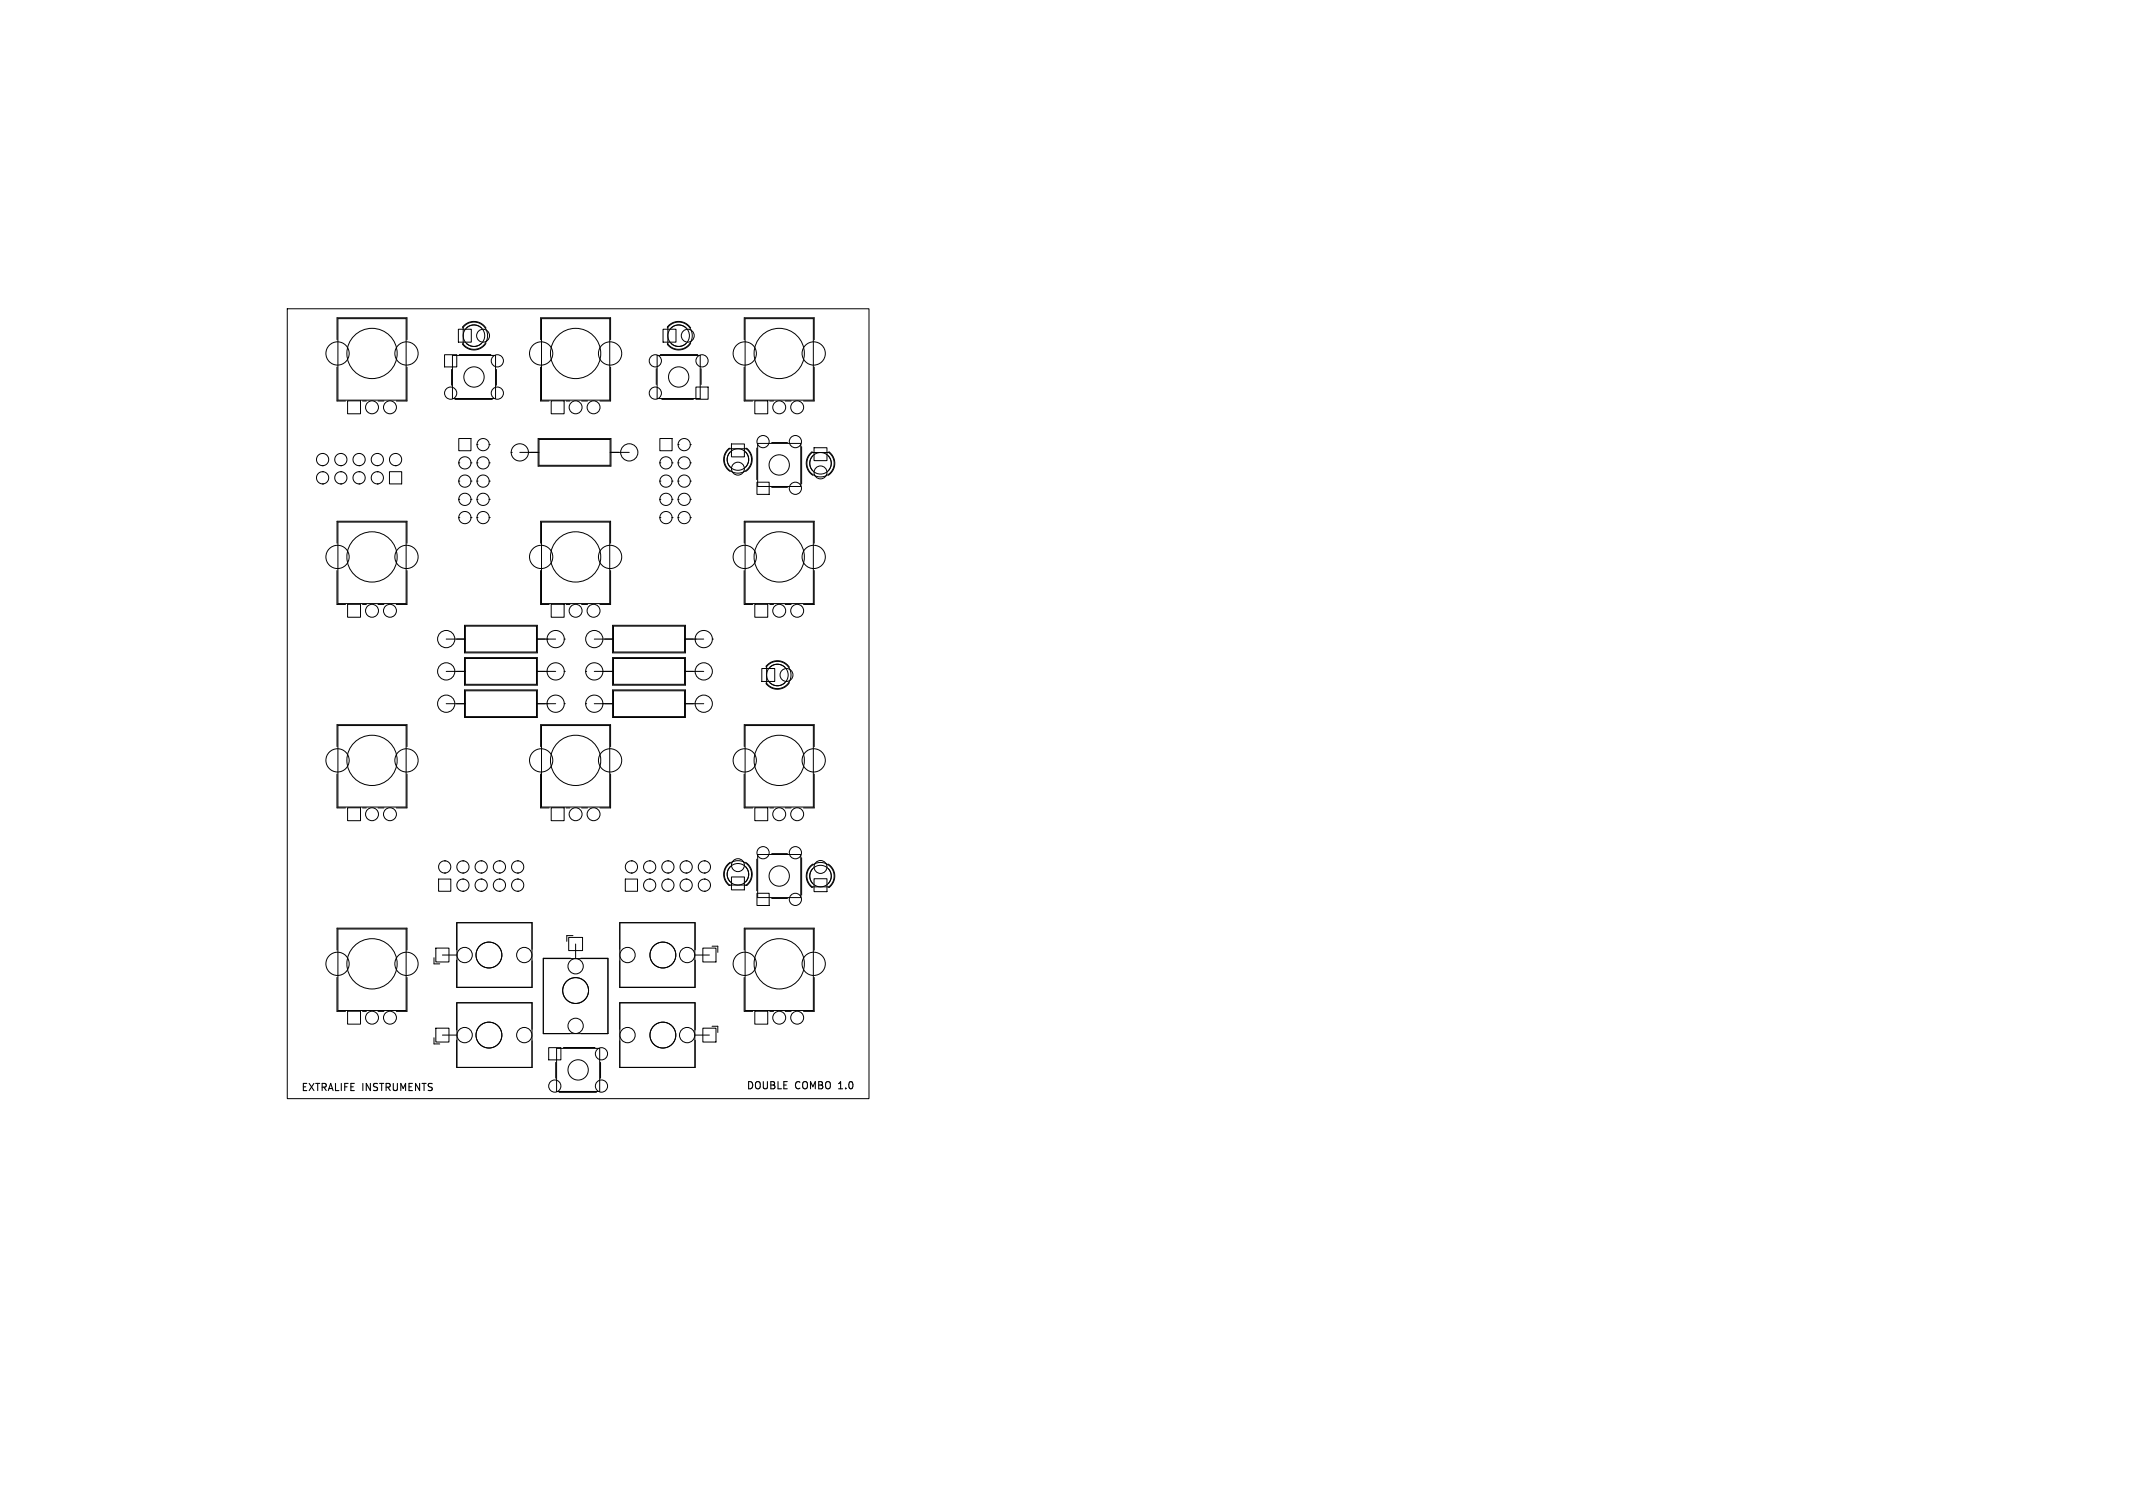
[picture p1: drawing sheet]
<svg xmlns="http://www.w3.org/2000/svg" width="297mm" height="210mm" viewBox="0 0 297 210" stroke-linecap="round" stroke-linejoin="round" font-family="sans-serif">
<defs><g id="words">
<g font-size="1.4">
<text x="42" y="152">EXTRALIFE INSTRUMENTS</text>
<text x="104" y="151.8">DOUBLE</text>
<text x="110.7" y="151.8">COMBO 1.0</text>
</g>
</g></defs>
<g fill="none" stroke="#000" stroke-width=".14">
<path d="M40 43h81v110h-81zM46.9 51.1v4.7h1.2M46.9 47.3v-3h9.8v3M47 44.4h9.6v11.3h-9.6zM48.4 55.8h1.8v1.8h-1.8zM50.5 55.8h.5M52.6 55.8h.9M56.7 51.1v4.7h-1.5M61.9 49.4h1.7v1.7h-1.7zM62.9 51.4v2.2M63 49.5h6v6h-6zM63.3 55.6h5.3"/>
<path d="M63.8 45.9h1.8v1.7h-1.8zM64 49.4h4.3M64.4 45.7a1.48 1.48 0 0 1 1.2-.9 1.99 1.99 0 0 1 2.1 .9M64.7 45.4a1.9 1.9 0 0 1 2.7 .1 1.9 1.9 0 0 1-.2 2.7 1.9 1.9 0 0 1-2.7-.3v-2.3zM65 45.7a1.5 1.5 0 0 1 2 0M67 47.8a1.5 1.5 0 0 1-2 0M67.7 47.8a1.99 1.99 0 0 1-3.3 .2v-.2M69.1 51.4v2.2M75.3 51.1v4.7M75.3 55.8h1.2M75.3 47.3v-3h9.7v3M75.4 44.4h9.5v11.3h-9.5z"/>
<path d="M76.7 55.8h1.9v1.8h-1.9zM78.8 55.8h.6M81 55.8h.8M85 51.1v4.7h-1.5M91.4 51.3v2.3M91.5 49.5h6v6h-6zM92 49.4h5.1M92.1 55.6h4.4M92.3 45.9h1.8v1.7h-1.8zM92.9 45.7a1.48 1.48 0 0 1 1.2-.9 1.99 1.99 0 0 1 2.1 .9M93.2 45.4a1.9 1.9 0 0 1 2.7 .1 1.9 1.9 0 0 1-.2 2.7 1.9 1.9 0 0 1-2.7-.3v-2.3zM93.5 45.7a1.5 1.5 0 0 1 2 0"/>
<path d="M95.5 47.8a1.5 1.5 0 0 1-2 0M96.2 47.8a1.99 1.99 0 0 1-3.3 .2v-.2M96.9 53.9h1.7v1.7h-1.7zM97.6 51.3v2.3M103.6 51.1v4.7h1.2M103.6 47.3v-3h9.8v3M103.8 44.4h9.4v11.3h-9.4zM105.1 55.8h1.8v1.8h-1.8zM107.2 55.8h.5M109.3 55.8h.9M113.4 51.1v4.7h-1.5M44.9 67.4h.1"/>
<path d="M44.9 65.7a.85 .85 0 0 1 .9 .8 .85 .85 0 0 1-.9 .9M44.9 65.7h.1M44.9 65.7a.85 .85 0 0 0-.8 .8 .85 .85 0 0 0 .8 .9M44.9 64.9h.1M44.9 63.1a.85 .85 0 0 1 .9 .9 .85 .85 0 0 1-.9 .9M44.9 63.1h.1M44.9 63.1a.85 .85 0 0 0-.8 .9 .85 .85 0 0 0 .8 .9M46.9 79.5v4.7h1.2M46.9 75.6v-3h9.8v3M47 72.7h9.6v11.4h-9.6zM47.5 67.4h.1M47.5 65.7a.85 .85 0 0 1 .8 .8 .85 .85 0 0 1-.8 .9"/>
<path d="M47.5 65.7h.1M47.5 65.7a.85 .85 0 0 0-.9 .8 .85 .85 0 0 0 .9 .9M47.5 64.9h.1M47.5 63.1a.85 .85 0 0 1 .8 .9 .85 .85 0 0 1-.8 .9M47.5 63.1h.1M47.5 63.1a.85 .85 0 0 0-.9 .9 .85 .85 0 0 0 .9 .9M50 67.4h.1M50 65.7a.85 .85 0 0 1 .9 .8 .85 .85 0 0 1-.9 .9M50 65.7h.1M50 65.7a.85 .85 0 0 0-.8 .8 .85 .85 0 0 0 .8 .9M50 64.9h.1M50 63.1a.85 .85 0 0 1 .9 .9 .85 .85 0 0 1-.9 .9"/>
<path d="M50 63.1h.1M50 63.1a.85 .85 0 0 0-.8 .9 .85 .85 0 0 0 .8 .9M52.5 67.4h.1M52.5 65.7a.85 .85 0 0 1 .9 .8 .85 .85 0 0 1-.9 .9M52.5 65.7h.1M52.5 65.7a.85 .85 0 0 0-.8 .8 .85 .85 0 0 0 .8 .9M52.5 64.9h.1M52.5 63.1a.85 .85 0 0 1 .9 .9 .85 .85 0 0 1-.9 .9M52.5 63.1h.1M52.5 63.1a.85 .85 0 0 0-.8 .9 .85 .85 0 0 0 .8 .9M54.2 65.7h1.7v1.7h-1.7zM55.1 64.9h.1"/>
<path d="M55.1 63.1a.85 .85 0 0 1 .8 .9 .85 .85 0 0 1-.8 .9M55.1 63.1h.1M55.1 63.1a.85 .85 0 0 0-.9 .9 .85 .85 0 0 0 .9 .9M56.7 79.5v4.7h-1.5M63.9 61.1h1.7v1.7h-1.7zM63.9 64.5a.85 .85 0 0 1 .8-.9 .85 .85 0 0 1 .9 .9M63.9 64.5h.1M63.9 64.5a.85 .85 0 0 0 .8 .8 .85 .85 0 0 0 .9-.8M63.9 67a.85 .85 0 0 1 .8-.9 .85 .85 0 0 1 .9 .9M63.9 67h.1M63.9 67a.85 .85 0 0 0 .8 .9 .85 .85 0 0 0 .9-.9M63.9 69.5a.85 .85 0 0 1 .8-.8 .85 .85 0 0 1 .9 .8"/>
<path d="M63.9 69.5h.1M63.9 69.5a.85 .85 0 0 0 .8 .9 .85 .85 0 0 0 .9-.9M63.9 72.1a.85 .85 0 0 1 .8-.9 .85 .85 0 0 1 .9 .9M63.9 72.1h.1M63.9 72.1a.85 .85 0 0 0 .8 .8 .85 .85 0 0 0 .9-.8M65.6 64.5h.1M65.6 67h.1M65.6 69.5h.1M65.6 72.1h.1M66.4 61.9a.85 .85 0 0 1 .9-.8 .85 .85 0 0 1 .8 .8M66.4 61.9h.1M66.4 61.9a.85 .85 0 0 0 .9 .9 .85 .85 0 0 0 .8-.9"/>
<path d="M66.4 64.5a.85 .85 0 0 1 .9-.9 .85 .85 0 0 1 .8 .9M66.4 64.5h.1M66.4 64.5a.85 .85 0 0 0 .9 .8 .85 .85 0 0 0 .8-.8M66.4 67a.85 .85 0 0 1 .9-.9 .85 .85 0 0 1 .8 .9M66.4 67h.1M66.4 67a.85 .85 0 0 0 .9 .9 .85 .85 0 0 0 .8-.9M66.4 69.5a.85 .85 0 0 1 .9-.8 .85 .85 0 0 1 .8 .8M66.4 69.5h.1M66.4 69.5a.85 .85 0 0 0 .9 .9 .85 .85 0 0 0 .8-.9M66.4 72.1a.85 .85 0 0 1 .9-.9 .85 .85 0 0 1 .8 .9M66.4 72.1h.1M66.4 72.1a.85 .85 0 0 0 .9 .8 .85 .85 0 0 0 .8-.8"/>
<path d="M68.1 61.9h.1M68.1 64.5h.1M68.1 67h.1M68.1 69.5h.1M68.1 72.1h.1M71.2 63a1.2 1.2 0 0 1 1.2-1.2 1.2 1.2 0 0 1 1.2 1.2M71.2 63h.1M71.2 63a1.2 1.2 0 0 0 1.2 1.2 1.2 1.2 0 0 0 1.2-1.2M72.4 63h2.6M73.6 63h.1M74.9 61.1h10.2v3.8h-10.2zM75 61.2h10v3.6h-10z"/>
<path d="M75.3 79.5v4.7M75.3 75.6v-3h9.7v3M75.4 72.7h9.5v11.4h-9.5zM85 63h2.6M85 79.5v4.7h-1.5M91.9 61.1h1.7v1.7h-1.7zM91.9 64.5a.85 .85 0 0 1 .8-.9 .85 .85 0 0 1 .9 .9M91.9 64.5h.1M91.9 64.5a.85 .85 0 0 0 .8 .8 .85 .85 0 0 0 .9-.8M91.9 67a.85 .85 0 0 1 .8-.9 .85 .85 0 0 1 .9 .9M91.9 67h.1M91.9 67a.85 .85 0 0 0 .8 .9 .85 .85 0 0 0 .9-.9"/>
<path d="M91.9 69.5a.85 .85 0 0 1 .8-.8 .85 .85 0 0 1 .9 .8M91.9 69.5h.1M91.9 69.5a.85 .85 0 0 0 .8 .9 .85 .85 0 0 0 .9-.9M91.9 72.1a.85 .85 0 0 1 .8-.9 .85 .85 0 0 1 .9 .9M91.9 72.1h.1M91.9 72.1a.85 .85 0 0 0 .8 .8 .85 .85 0 0 0 .9-.8M93.6 64.5h.1M93.6 67h.1M93.6 69.5h.1M93.6 72.1h.1M94.4 61.9a.85 .85 0 0 1 .9-.8 .85 .85 0 0 1 .8 .8M94.4 61.9h.1"/>
<path d="M94.4 61.9a.85 .85 0 0 0 .9 .9 .85 .85 0 0 0 .8-.9M94.4 64.5a.85 .85 0 0 1 .9-.9 .85 .85 0 0 1 .8 .9M94.4 64.5h.1M94.4 64.5a.85 .85 0 0 0 .9 .8 .85 .85 0 0 0 .8-.8M94.4 67a.85 .85 0 0 1 .9-.9 .85 .85 0 0 1 .8 .9M94.4 67h.1M94.4 67a.85 .85 0 0 0 .9 .9 .85 .85 0 0 0 .8-.9M94.4 69.5a.85 .85 0 0 1 .9-.8 .85 .85 0 0 1 .8 .8M94.4 69.5h.1M94.4 69.5a.85 .85 0 0 0 .9 .9 .85 .85 0 0 0 .8-.9M94.4 72.1a.85 .85 0 0 1 .9-.9 .85 .85 0 0 1 .8 .9M94.4 72.1h.1"/>
<path d="M94.4 72.1a.85 .85 0 0 0 .9 .8 .85 .85 0 0 0 .8-.8M96.1 61.9h.1M96.1 64.5h.1M96.1 67h.1M96.1 69.5h.1M96.1 72.1h.1M101.4 62.7l.2-.2h2.3a1.9 1.9 0 0 1 .3 2.7 1.9 1.9 0 0 1-2.7 .2 1.9 1.9 0 0 1-.1-2.7zM101.7 63a1.5 1.5 0 0 0 0 2M101.7 62.4a1.38 1.38 0 0 0-.9 1.3 1.99 1.99 0 0 0 .9 2M101.8 61.8h1.9v1.8h-1.9zM103.6 79.5v4.7h1.2M103.6 75.6v-3h9.8v3"/>
<path d="M103.8 72.7h9.4v11.4h-9.4zM103.8 62.4a1.48 1.48 0 0 1 .9 1.2 1.99 1.99 0 0 1-.9 2.1M103.8 63a1.5 1.5 0 0 1 0 2M105.4 62.4v4.4M105.4 67.1h1.7v1.8h-1.7zM105.5 61.7h6v6h-6zM107.4 67.9h2.3M107.4 61.6h2.3M111.6 62.2v5.2M112.9 63.2l.2-.2h2.3a1.9 1.9 0 0 1 .3 2.7 1.9 1.9 0 0 1-2.7 .2 1.9 1.9 0 0 1-.1-2.7zM113.2 63.5a1.5 1.5 0 0 0 0 2.1M113.2 63a1.38 1.38 0 0 0-.9 1.2 1.99 1.99 0 0 0 .9 2"/>
<path d="M113.4 62.3h1.7v1.8h-1.7zM113.4 79.5v4.7h-1.5M115.3 63a1.48 1.48 0 0 1 .9 1.2 1.99 1.99 0 0 1-.9 2M115.3 63.5a1.5 1.5 0 0 1 0 2.1M48.4 84.2h1.8v1.8h-1.8zM50.5 84.2h.5M52.6 84.2h.9M62.1 89h2.7M62.1 98h2.7M62.1 93.5h2.7M64.7 87.1h10.1v3.8h-10.1zM64.7 91.6h10.1v3.8h-10.1z"/>
<path d="M64.7 96.1h10.1v3.8h-10.1zM64.8 87.2h9.9v3.6h-9.9zM64.8 91.7h9.9v3.6h-9.9zM64.8 96.2h9.9v3.6h-9.9zM74.7 89h2.7M74.7 98h2.7M74.7 93.5h2.7M75.3 84.2h1.2M76.2 98h.1M76.2 98a1.2 1.2 0 0 0 1.2 1.2 1.2 1.2 0 0 0 1.2-1.2M76.2 98a1.2 1.2 0 0 1 1.2-1.2 1.2 1.2 0 0 1 1.2 1.2M76.2 93.5h.1"/>
<path d="M76.2 93.5a1.2 1.2 0 0 0 1.2 1.2 1.2 1.2 0 0 0 1.2-1.2M76.2 93.5a1.2 1.2 0 0 1 1.2-1.2 1.2 1.2 0 0 1 1.2 1.2M76.2 89h.1M76.2 89a1.2 1.2 0 0 0 1.2 1.2 1.2 1.2 0 0 0 1.2-1.2M76.2 89a1.2 1.2 0 0 1 1.2-1.2 1.2 1.2 0 0 1 1.2 1.2M76.7 84.2h1.9v1.8h-1.9zM78.6 98h.1M78.6 93.5h.1M78.6 89h.1M78.8 84.2h.6M81 84.2h.8M81.6 98a1.2 1.2 0 0 1 1.2-1.2 1.2 1.2 0 0 1 1.2 1.2"/>
<path d="M81.6 98h.1M81.6 98a1.2 1.2 0 0 0 1.2 1.2 1.2 1.2 0 0 0 1.2-1.2M81.6 93.5a1.2 1.2 0 0 1 1.2-1.2 1.2 1.2 0 0 1 1.2 1.2M81.6 93.5h.1M81.6 93.5a1.2 1.2 0 0 0 1.2 1.2 1.2 1.2 0 0 0 1.2-1.2M82.7 89h2.7M82.7 98h2.7M82.7 93.5h2.7M84 98h.1M84 93.5h.1M85.3 87.1h10.1v3.8h-10.1zM85.3 91.6h10.1v3.8h-10.1z"/>
<path d="M85.3 96.1h10.1v3.8h-10.1zM85.4 87.2h9.9v3.6h-9.9zM85.4 91.7h9.9v3.6h-9.9zM85.4 96.2h9.9v3.6h-9.9zM95.3 89h2.7M95.3 98h2.7M95.3 93.5h2.7M96.8 89h.1M96.8 89a1.2 1.2 0 0 0 1.2 1.2 1.2 1.2 0 0 0 1.2-1.2M96.8 89a1.2 1.2 0 0 1 1.2-1.2 1.2 1.2 0 0 1 1.2 1.2M99.2 89h.1M105.1 84.2h1.8v1.8h-1.8z"/>
<path d="M106.1 93.1h1.8v1.8h-1.8zM106.7 92.9a1.48 1.48 0 0 1 1.2-.9 1.99 1.99 0 0 1 2 .9M106.9 92.6a1.9 1.9 0 0 1 2.8 .1 1.9 1.9 0 0 1-.2 2.8 1.9 1.9 0 0 1-2.8-.3v-2.4zM107.2 84.2h.5M107.2 92.9a1.5 1.5 0 0 1 2.1 0M109.3 95.1a1.5 1.5 0 0 1-2.1 0M109.3 84.2h.9M109.9 95.1a1.99 1.99 0 0 1-3.2 .1v-.1M46.9 107.8v4.7h1.2M46.9 104v-3.1h9.8v3.1M47 101h9.6v11.4h-9.6zM48.4 112.5h1.8v1.8h-1.8z"/>
<path d="M50.5 112.5h.5M52.6 112.5h.9M56.7 107.8v4.7h-1.5M61.9 119.9h.1M61.9 119.9a.85 .85 0 0 0-.8 .8 .85 .85 0 0 0 .8 .9M61.9 119.9a.85 .85 0 0 1 .9 .8 .85 .85 0 0 1-.9 .9M64.5 119.9h.1M64.5 119.9a.85 .85 0 0 0-.9 .8 .85 .85 0 0 0 .9 .9M64.5 119.9a.85 .85 0 0 1 .8 .8 .85 .85 0 0 1-.8 .9M67 119.9h.1M67 119.9a.85 .85 0 0 0-.9 .8 .85 .85 0 0 0 .9 .9M67 119.9a.85 .85 0 0 1 .9 .8 .85 .85 0 0 1-.9 .9"/>
<path d="M69.5 119.9h.1M69.5 119.9a.85 .85 0 0 0-.8 .8 .85 .85 0 0 0 .8 .9M69.5 119.9a.85 .85 0 0 1 .9 .8 .85 .85 0 0 1-.9 .9M72.1 119.9h.1M72.1 119.9a.85 .85 0 0 0-.9 .8 .85 .85 0 0 0 .9 .9M72.1 119.9a.85 .85 0 0 1 .8 .8 .85 .85 0 0 1-.8 .9M75.3 107.8v4.7M75.3 112.5h1.2M75.3 104v-3.1h9.7v3.1M75.4 101h9.5v11.4h-9.5zM76.7 112.5h1.9v1.8h-1.9zM78.8 112.5h.6"/>
<path d="M81 112.5h.8M85 107.8v4.7h-1.5M87.9 119.9h.1M87.9 119.9a.85 .85 0 0 0-.8 .8 .85 .85 0 0 0 .8 .9M87.9 119.9a.85 .85 0 0 1 .9 .8 .85 .85 0 0 1-.9 .9M90.5 119.9h.1M90.5 119.9a.85 .85 0 0 0-.9 .8 .85 .85 0 0 0 .9 .9M90.5 119.9a.85 .85 0 0 1 .8 .8 .85 .85 0 0 1-.8 .9M93 119.9h.1M93 119.9a.85 .85 0 0 0-.9 .8 .85 .85 0 0 0 .9 .9M93 119.9a.85 .85 0 0 1 .8 .8 .85 .85 0 0 1-.8 .9M95.5 119.9h.1"/>
<path d="M95.5 119.9a.85 .85 0 0 0-.8 .8 .85 .85 0 0 0 .8 .9M95.5 119.9a.85 .85 0 0 1 .9 .8 .85 .85 0 0 1-.9 .9M98.1 119.9h.1M98.1 119.9a.85 .85 0 0 0-.9 .8 .85 .85 0 0 0 .9 .9M98.1 119.9a.85 .85 0 0 1 .8 .8 .85 .85 0 0 1-.8 .9M103.6 107.8v4.7h1.2M103.6 104v-3.1h9.8v3.1M103.8 101h9.4v11.4h-9.4zM105.1 112.5h1.8v1.8h-1.8zM105.4 119.7v4.4M105.5 119h6v6h-6zM107.2 112.5h.5"/>
<path d="M107.4 118.9h2.3M109.3 112.5h.9M111.6 119.5v5.2M113.4 107.8v4.7h-1.5M46.9 136.1v4.7h1.2M46.9 132.3v-3h9.8v3M47 129.4h9.6v11.3h-9.6zM56.7 136.1v4.7h-1.5M60.4 133.4v.8h.8M60.7 132h1.8v2h-1.8zM61.1 122.4h1.7v1.7h-1.7zM61.6 133h2"/>
<path d="M61.9 121.6h.1M63.6 132.3v-3.8h10.5v9h-10.5v-3.8M63.6 128.5v9M63.6 139.6v9M64.5 122.4h.1M64.5 122.4a.85 .85 0 0 0-.9 .9 .85 .85 0 0 0 .9 .8M64.5 124.1h.1M64.5 122.4a.85 .85 0 0 1 .8 .9 .85 .85 0 0 1-.8 .8M64.5 121.6h.1M67 122.4h.1M67 122.4a.85 .85 0 0 0-.9 .9 .85 .85 0 0 0 .9 .8M67 124.1h.1"/>
<path d="M67 122.4a.85 .85 0 0 1 .9 .9 .85 .85 0 0 1-.9 .8M67 121.6h.1M69.5 122.4h.1M69.5 122.4a.85 .85 0 0 0-.8 .9 .85 .85 0 0 0 .8 .8M69.5 124.1h.1M69.5 122.4a.85 .85 0 0 1 .9 .9 .85 .85 0 0 1-.9 .8M69.5 121.6h.1M72.1 122.4h.1M72.1 122.4a.85 .85 0 0 0-.9 .9 .85 .85 0 0 0 .9 .8M72.1 124.1h.1M72.1 122.4a.85 .85 0 0 1 .8 .9 .85 .85 0 0 1-.8 .8M72.1 121.6h.1"/>
<path d="M75.7 133.5h9M79.2 130.5h1.9v1.9h-1.9zM79.4 133.4h-3.7v10.5h9v-10.5h-3.8M79.8 130.3h-.9v.8M80.1 131.5v2M87.1 122.4h1.7v1.7h-1.7zM87.9 121.6h.1M90.5 122.4h.1M90.5 122.4a.85 .85 0 0 0-.9 .9 .85 .85 0 0 0 .9 .8M90.5 124.1h.1M90.5 122.4a.85 .85 0 0 1 .8 .9 .85 .85 0 0 1-.8 .8M90.5 121.6h.1"/>
<path d="M93 122.4h.1M93 122.4a.85 .85 0 0 0-.9 .9 .85 .85 0 0 0 .9 .8M93 124.1h.1M93 122.4a.85 .85 0 0 1 .8 .9 .85 .85 0 0 1-.8 .8M93 121.6h.1M95.5 122.4h.1M95.5 122.4a.85 .85 0 0 0-.8 .9 .85 .85 0 0 0 .8 .8M95.5 124.1h.1M95.5 122.4a.85 .85 0 0 1 .9 .9 .85 .85 0 0 1-.9 .8M95.5 121.6h.1M96.8 133h2M96.8 128.5v9"/>
<path d="M96.8 139.6v9M96.8 132.3v-3.8h-10.5v9h10.5v-3.8M97.9 132h1.8v2h-1.8zM98.1 122.4h.1M98.1 122.4a.85 .85 0 0 0-.9 .9 .85 .85 0 0 0 .9 .8M98.1 124.1h.1M98.1 122.4a.85 .85 0 0 1 .8 .9 .85 .85 0 0 1-.8 .8M98.1 121.6h.1M99.1 131.8h.9v.8M101.5 120.3a1.9 1.9 0 0 1 2.7 .2 1.9 1.9 0 0 1-.3 2.8h-2.3a1.9 1.9 0 0 1-.1-3zM101.7 120.7a1.5 1.5 0 0 0 0 2.1M101.7 120.1a1.99 1.99 0 0 0-.2 3.2h.2"/>
<path d="M101.8 122.1h1.9v1.8h-1.9zM103.6 136.1v4.7h1.2M103.6 132.3v-3h9.8v3M103.8 129.4h9.4v11.3h-9.4zM103.8 120.1a1.99 1.99 0 0 1 .2 3.2h-.2M103.8 120.7a1.5 1.5 0 0 1 0 2.1M105.4 124.4h1.7v1.7h-1.7zM107.4 125.1h2.3M113 120.6a1.9 1.9 0 0 1 2.7 .2 1.9 1.9 0 0 1-.3 2.7h-2.3a1.9 1.9 0 0 1-.1-2.9zM113.2 121a1.5 1.5 0 0 0 0 2M113.2 120.3a1.99 1.99 0 0 0-.2 3.3h.2M113.4 122.4h1.7v1.8h-1.7z"/>
<path d="M113.4 136.1v4.7h-1.5M115.3 120.3a1.99 1.99 0 0 1 .2 3.3h-.2M115.3 121a1.5 1.5 0 0 1 0 2M48.4 140.8h1.8v1.8h-1.8zM50.5 140.8h.5M52.6 140.8h.9M60.4 144.5v.9h.8M60.7 143.2h1.8v1.9h-1.8zM61.6 144.2h2M63.6 143.4v-3.8h10.5v9h-10.5v-3.7M76.4 145.9h1.7v1.7h-1.7zM77.4 147.9v2.3"/>
<path d="M77.5 146h6v6h-6zM77.8 152.1h5.3M78.4 145.9h4.4M83.6 147.9v2.3M96.8 144.2h2M96.8 143.4v-3.8h-10.5v9h10.5v-3.7M97.9 143.2h1.8v1.9h-1.8zM99.1 142.9h.9v.9M105.1 140.8h1.8v1.8h-1.8zM107.2 140.8h.5M109.3 140.8h.9"/>
<circle cx="47" cy="49.2" r="1.62"/>
<circle cx="51.8" cy="49.2" r="3.5"/>
<circle cx="51.8" cy="56.7" r=".9"/>
<circle cx="54.3" cy="56.7" r=".9"/>
<circle cx="56.6" cy="49.2" r="1.62"/>
<circle cx="62.7" cy="54.7" r=".85"/>
<circle cx="66" cy="46.7" r="1.5"/>
<circle cx="66" cy="52.5" r="1.41"/>
<circle cx="67.3" cy="46.7" r=".9"/>
<circle cx="69.2" cy="54.7" r=".85"/>
<circle cx="69.2" cy="50.2" r=".85"/>
<circle cx="75.4" cy="49.2" r="1.62"/>
<circle cx="80.1" cy="56.7" r=".9"/>
<circle cx="80.2" cy="49.2" r="3.5"/>
<circle cx="82.6" cy="56.7" r=".9"/>
<circle cx="84.9" cy="49.2" r="1.62"/>
<circle cx="91.2" cy="54.7" r=".85"/>
<circle cx="91.2" cy="50.2" r=".85"/>
<circle cx="94.5" cy="46.7" r="1.5"/>
<circle cx="94.5" cy="52.5" r="1.41"/>
<circle cx="95.8" cy="46.7" r=".9"/>
<circle cx="97.7" cy="50.2" r=".85"/>
<circle cx="103.7" cy="49.2" r="1.62"/>
<circle cx="108.5" cy="56.7" r=".9"/>
<circle cx="108.5" cy="49.2" r="3.5"/>
<circle cx="111" cy="56.7" r=".9"/>
<circle cx="113.3" cy="49.2" r="1.62"/>
<circle cx="47" cy="77.6" r="1.62"/>
<circle cx="51.8" cy="77.6" r="3.5"/>
<circle cx="56.6" cy="77.6" r="1.62"/>
<circle cx="75.4" cy="77.6" r="1.62"/>
<circle cx="80.2" cy="77.6" r="3.5"/>
<circle cx="84.9" cy="77.6" r="1.62"/>
<circle cx="87.6" cy="63" r="1.2"/>
<circle cx="102.7" cy="65.3" r=".9"/>
<circle cx="102.7" cy="64" r="1.5"/>
<circle cx="103.7" cy="77.6" r="1.62"/>
<circle cx="106.3" cy="61.5" r=".85"/>
<circle cx="108.5" cy="77.6" r="3.5"/>
<circle cx="108.5" cy="64.7" r="1.41"/>
<circle cx="110.7" cy="61.5" r=".85"/>
<circle cx="110.7" cy="68" r=".85"/>
<circle cx="113.3" cy="77.6" r="1.62"/>
<circle cx="114.2" cy="65.8" r=".9"/>
<circle cx="114.3" cy="64.5" r="1.5"/>
<circle cx="51.8" cy="85.1" r=".9"/>
<circle cx="54.3" cy="85.1" r=".9"/>
<circle cx="62.1" cy="93.5" r="1.2"/>
<circle cx="62.1" cy="98" r="1.2"/>
<circle cx="62.1" cy="89" r="1.2"/>
<circle cx="80.1" cy="85.1" r=".9"/>
<circle cx="82.6" cy="85.1" r=".9"/>
<circle cx="82.7" cy="89" r="1.2"/>
<circle cx="98" cy="93.5" r="1.2"/>
<circle cx="98" cy="98" r="1.2"/>
<circle cx="108.2" cy="94" r="1.5"/>
<circle cx="108.5" cy="85.1" r=".9"/>
<circle cx="109.5" cy="94" r=".9"/>
<circle cx="111" cy="85.1" r=".9"/>
<circle cx="47" cy="105.9" r="1.62"/>
<circle cx="51.8" cy="105.9" r="3.5"/>
<circle cx="51.8" cy="113.4" r=".9"/>
<circle cx="54.3" cy="113.4" r=".9"/>
<circle cx="56.6" cy="105.9" r="1.62"/>
<circle cx="75.4" cy="105.9" r="1.62"/>
<circle cx="80.1" cy="113.4" r=".9"/>
<circle cx="80.2" cy="105.9" r="3.5"/>
<circle cx="82.6" cy="113.4" r=".9"/>
<circle cx="84.9" cy="105.9" r="1.62"/>
<circle cx="103.7" cy="105.9" r="1.62"/>
<circle cx="106.3" cy="118.7" r=".85"/>
<circle cx="108.5" cy="113.4" r=".9"/>
<circle cx="108.5" cy="105.9" r="3.5"/>
<circle cx="110.7" cy="118.7" r=".85"/>
<circle cx="111" cy="113.4" r=".9"/>
<circle cx="113.3" cy="105.9" r="1.62"/>
<circle cx="47" cy="134.2" r="1.62"/>
<circle cx="51.8" cy="134.2" r="3.5"/>
<circle cx="56.6" cy="134.2" r="1.62"/>
<circle cx="64.7" cy="133" r="1.07"/>
<circle cx="68.1" cy="133" r="1.8"/>
<circle cx="73" cy="133" r="1.06"/>
<circle cx="80.1" cy="134.6" r="1.07"/>
<circle cx="80.1" cy="137.9" r="1.8"/>
<circle cx="87.4" cy="133" r="1.06"/>
<circle cx="92.3" cy="133" r="1.8"/>
<circle cx="95.7" cy="133" r="1.06"/>
<circle cx="102.7" cy="120.5" r=".9"/>
<circle cx="102.7" cy="121.8" r="1.5"/>
<circle cx="103.7" cy="134.2" r="1.62"/>
<circle cx="108.5" cy="134.2" r="3.5"/>
<circle cx="108.5" cy="122" r="1.41"/>
<circle cx="110.7" cy="125.2" r=".85"/>
<circle cx="113.3" cy="134.2" r="1.62"/>
<circle cx="114.2" cy="120.7" r=".9"/>
<circle cx="114.3" cy="122" r="1.5"/>
<circle cx="51.8" cy="141.7" r=".9"/>
<circle cx="54.3" cy="141.7" r=".9"/>
<circle cx="64.7" cy="144.1" r="1.07"/>
<circle cx="68.1" cy="144.1" r="1.8"/>
<circle cx="73" cy="144.1" r="1.06"/>
<circle cx="77.2" cy="151.2" r=".85"/>
<circle cx="80.1" cy="142.9" r="1.07"/>
<circle cx="80.5" cy="149" r="1.41"/>
<circle cx="83.7" cy="151.2" r=".85"/>
<circle cx="83.7" cy="146.7" r=".85"/>
<circle cx="87.4" cy="144.1" r="1.06"/>
<circle cx="92.3" cy="144.1" r="1.8"/>
<circle cx="95.7" cy="144.1" r="1.06"/>
<circle cx="108.5" cy="141.7" r=".9"/>
<circle cx="111" cy="141.7" r=".9"/>
</g>
<g fill="#fff" stroke="#fff" stroke-width=".14">
<circle cx="71.5" cy="66.5" r=".2"/>
<circle cx="59" cy="73.5" r=".2"/>
<circle cx="75.8" cy="118.7" r=".2"/>
<circle cx="88" cy="127.3" r=".2"/>
<circle cx="95.5" cy="117.5" r=".2"/>
<circle cx="78.5" cy="91.3" r=".2"/>
<circle cx="97" cy="108.5" r=".2"/>
<circle cx="89.5" cy="72.2" r=".2"/>
<circle cx="95" cy="84" r=".2"/>
<circle cx="87" cy="98.3" r=".2"/>
<circle cx="73.6" cy="99.1" r=".2"/>
<circle cx="89.7" cy="99.5" r=".2"/>
<circle cx="85" cy="124.5" r=".2"/>
<circle cx="98.5" cy="82" r=".2"/>
<circle cx="96.5" cy="83" r=".2"/>
<circle cx="87.6" cy="63" r=".6"/>
<circle cx="72.4" cy="63" r=".6"/>
<circle cx="97.7" cy="54.8" r=".5"/>
<circle cx="91.2" cy="54.8" r=".5"/>
<circle cx="97.8" cy="50.2" r=".5"/>
<circle cx="91.2" cy="50.2" r=".5"/>
<circle cx="82.7" cy="89" r=".6"/>
<circle cx="98" cy="89" r=".6"/>
<circle cx="102.7" cy="123" r=".45"/>
<circle cx="102.7" cy="120.5" r=".45"/>
<circle cx="62.8" cy="50.2" r=".5"/>
<circle cx="69.2" cy="50.2" r=".5"/>
<circle cx="62.8" cy="54.8" r=".5"/>
<circle cx="69.2" cy="54.8" r=".5"/>
<circle cx="61.6" cy="133" r=".61"/>
<circle cx="73" cy="133" r=".71"/>
<circle cx="64.7" cy="133" r=".71"/>
<circle cx="103.7" cy="49.2" r=".9"/>
<circle cx="113.3" cy="49.2" r=".9"/>
<circle cx="106" cy="56.7" r=".5"/>
<circle cx="108.5" cy="56.7" r=".5"/>
<circle cx="111" cy="56.7" r=".5"/>
<circle cx="107" cy="94" r=".45"/>
<circle cx="109.5" cy="94" r=".45"/>
<circle cx="62.1" cy="98" r=".6"/>
<circle cx="77.4" cy="98" r=".6"/>
<circle cx="98" cy="98" r=".6"/>
<circle cx="82.7" cy="98" r=".6"/>
<circle cx="47" cy="105.9" r=".9"/>
<circle cx="56.6" cy="105.9" r=".9"/>
<circle cx="49.3" cy="113.4" r=".5"/>
<circle cx="51.8" cy="113.4" r=".5"/>
<circle cx="54.3" cy="113.4" r=".5"/>
<circle cx="98.8" cy="144.1" r=".61"/>
<circle cx="87.4" cy="144.1" r=".71"/>
<circle cx="95.7" cy="144.1" r=".71"/>
<circle cx="75.3" cy="105.9" r=".9"/>
<circle cx="85" cy="105.9" r=".9"/>
<circle cx="77.6" cy="113.4" r=".5"/>
<circle cx="80.2" cy="113.4" r=".5"/>
<circle cx="82.6" cy="113.4" r=".5"/>
<circle cx="114.2" cy="63.2" r=".45"/>
<circle cx="114.2" cy="65.8" r=".45"/>
<circle cx="103.7" cy="134.2" r=".9"/>
<circle cx="113.3" cy="134.2" r=".9"/>
<circle cx="106" cy="141.7" r=".5"/>
<circle cx="108.5" cy="141.7" r=".5"/>
<circle cx="111" cy="141.7" r=".5"/>
<circle cx="75.3" cy="49.2" r=".9"/>
<circle cx="85" cy="49.2" r=".9"/>
<circle cx="77.6" cy="56.7" r=".5"/>
<circle cx="80.2" cy="56.7" r=".5"/>
<circle cx="82.6" cy="56.7" r=".5"/>
<circle cx="114.2" cy="123.3" r=".45"/>
<circle cx="114.2" cy="120.7" r=".45"/>
<circle cx="75.3" cy="77.6" r=".9"/>
<circle cx="85" cy="77.6" r=".9"/>
<circle cx="77.6" cy="85.1" r=".5"/>
<circle cx="80.2" cy="85.1" r=".5"/>
<circle cx="82.6" cy="85.1" r=".5"/>
<circle cx="64.7" cy="46.8" r=".45"/>
<circle cx="67.3" cy="46.8" r=".45"/>
<circle cx="47" cy="134.2" r=".9"/>
<circle cx="56.6" cy="134.2" r=".9"/>
<circle cx="49.3" cy="141.7" r=".5"/>
<circle cx="51.8" cy="141.7" r=".5"/>
<circle cx="54.3" cy="141.7" r=".5"/>
<circle cx="93.2" cy="46.8" r=".45"/>
<circle cx="95.8" cy="46.8" r=".45"/>
<circle cx="47" cy="77.6" r=".9"/>
<circle cx="56.6" cy="77.6" r=".9"/>
<circle cx="49.3" cy="85.1" r=".5"/>
<circle cx="51.8" cy="85.1" r=".5"/>
<circle cx="54.3" cy="85.1" r=".5"/>
<circle cx="102.7" cy="62.7" r=".45"/>
<circle cx="102.7" cy="65.3" r=".45"/>
<circle cx="61.6" cy="144.1" r=".61"/>
<circle cx="73" cy="144.1" r=".71"/>
<circle cx="64.7" cy="144.1" r=".71"/>
<circle cx="98" cy="93.5" r=".6"/>
<circle cx="82.7" cy="93.5" r=".6"/>
<circle cx="80.2" cy="131.5" r=".61"/>
<circle cx="80.1" cy="142.9" r=".71"/>
<circle cx="80.1" cy="134.6" r=".71"/>
<circle cx="47" cy="49.2" r=".9"/>
<circle cx="56.6" cy="49.2" r=".9"/>
<circle cx="49.3" cy="56.7" r=".5"/>
<circle cx="51.8" cy="56.7" r=".5"/>
<circle cx="54.3" cy="56.7" r=".5"/>
<circle cx="98.8" cy="133" r=".61"/>
<circle cx="87.4" cy="133" r=".71"/>
<circle cx="95.7" cy="133" r=".71"/>
<circle cx="103.7" cy="77.6" r=".9"/>
<circle cx="113.3" cy="77.6" r=".9"/>
<circle cx="106" cy="85.1" r=".5"/>
<circle cx="108.5" cy="85.1" r=".5"/>
<circle cx="111" cy="85.1" r=".5"/>
<circle cx="106.3" cy="125.3" r=".5"/>
<circle cx="106.3" cy="118.7" r=".5"/>
<circle cx="110.7" cy="125.3" r=".5"/>
<circle cx="110.7" cy="118.7" r=".5"/>
<circle cx="62.1" cy="93.5" r=".6"/>
<circle cx="77.4" cy="93.5" r=".6"/>
<circle cx="103.7" cy="105.9" r=".9"/>
<circle cx="113.3" cy="105.9" r=".9"/>
<circle cx="106" cy="113.4" r=".5"/>
<circle cx="108.5" cy="113.4" r=".5"/>
<circle cx="111" cy="113.4" r=".5"/>
<circle cx="106.3" cy="68" r=".5"/>
<circle cx="106.3" cy="61.5" r=".5"/>
<circle cx="110.7" cy="68" r=".5"/>
<circle cx="110.7" cy="61.5" r=".5"/>
<circle cx="77.2" cy="146.7" r=".5"/>
<circle cx="83.8" cy="146.7" r=".5"/>
<circle cx="77.2" cy="151.3" r=".5"/>
<circle cx="83.8" cy="151.3" r=".5"/>
<circle cx="62.1" cy="89" r=".6"/>
<circle cx="77.4" cy="89" r=".6"/>
<circle cx="92.7" cy="61.9" r=".5"/>
<circle cx="95.3" cy="61.9" r=".5"/>
<circle cx="92.7" cy="64.5" r=".5"/>
<circle cx="95.3" cy="64.5" r=".5"/>
<circle cx="92.7" cy="67" r=".5"/>
<circle cx="95.3" cy="67" r=".5"/>
<circle cx="92.7" cy="69.5" r=".5"/>
<circle cx="95.3" cy="69.5" r=".5"/>
<circle cx="92.7" cy="72.1" r=".5"/>
<circle cx="95.3" cy="72.1" r=".5"/>
<circle cx="61.9" cy="123.3" r=".5"/>
<circle cx="61.9" cy="120.7" r=".5"/>
<circle cx="64.5" cy="123.3" r=".5"/>
<circle cx="64.5" cy="120.7" r=".5"/>
<circle cx="67" cy="123.3" r=".5"/>
<circle cx="67" cy="120.7" r=".5"/>
<circle cx="69.5" cy="123.3" r=".5"/>
<circle cx="69.5" cy="120.7" r=".5"/>
<circle cx="72.1" cy="123.3" r=".5"/>
<circle cx="72.1" cy="120.7" r=".5"/>
<circle cx="55.1" cy="66.5" r=".5"/>
<circle cx="55.1" cy="64" r=".5"/>
<circle cx="52.5" cy="66.5" r=".5"/>
<circle cx="52.5" cy="64" r=".5"/>
<circle cx="50" cy="66.5" r=".5"/>
<circle cx="50" cy="64" r=".5"/>
<circle cx="47.5" cy="66.5" r=".5"/>
<circle cx="47.5" cy="64" r=".5"/>
<circle cx="44.9" cy="66.5" r=".5"/>
<circle cx="44.9" cy="64" r=".5"/>
<circle cx="64.7" cy="61.9" r=".5"/>
<circle cx="67.3" cy="61.9" r=".5"/>
<circle cx="64.7" cy="64.5" r=".5"/>
<circle cx="67.3" cy="64.5" r=".5"/>
<circle cx="64.7" cy="67" r=".5"/>
<circle cx="67.3" cy="67" r=".5"/>
<circle cx="64.7" cy="69.5" r=".5"/>
<circle cx="67.3" cy="69.5" r=".5"/>
<circle cx="64.7" cy="72.1" r=".5"/>
<circle cx="67.3" cy="72.1" r=".5"/>
<circle cx="87.9" cy="123.3" r=".5"/>
<circle cx="87.9" cy="120.7" r=".5"/>
<circle cx="90.5" cy="123.3" r=".5"/>
<circle cx="90.5" cy="120.7" r=".5"/>
<circle cx="93" cy="123.3" r=".5"/>
<circle cx="93" cy="120.7" r=".5"/>
<circle cx="95.5" cy="123.3" r=".5"/>
<circle cx="95.5" cy="120.7" r=".5"/>
<circle cx="98.1" cy="123.3" r=".5"/>
<circle cx="98.1" cy="120.7" r=".5"/>
</g>
<use href="#words"/>
</svg>
